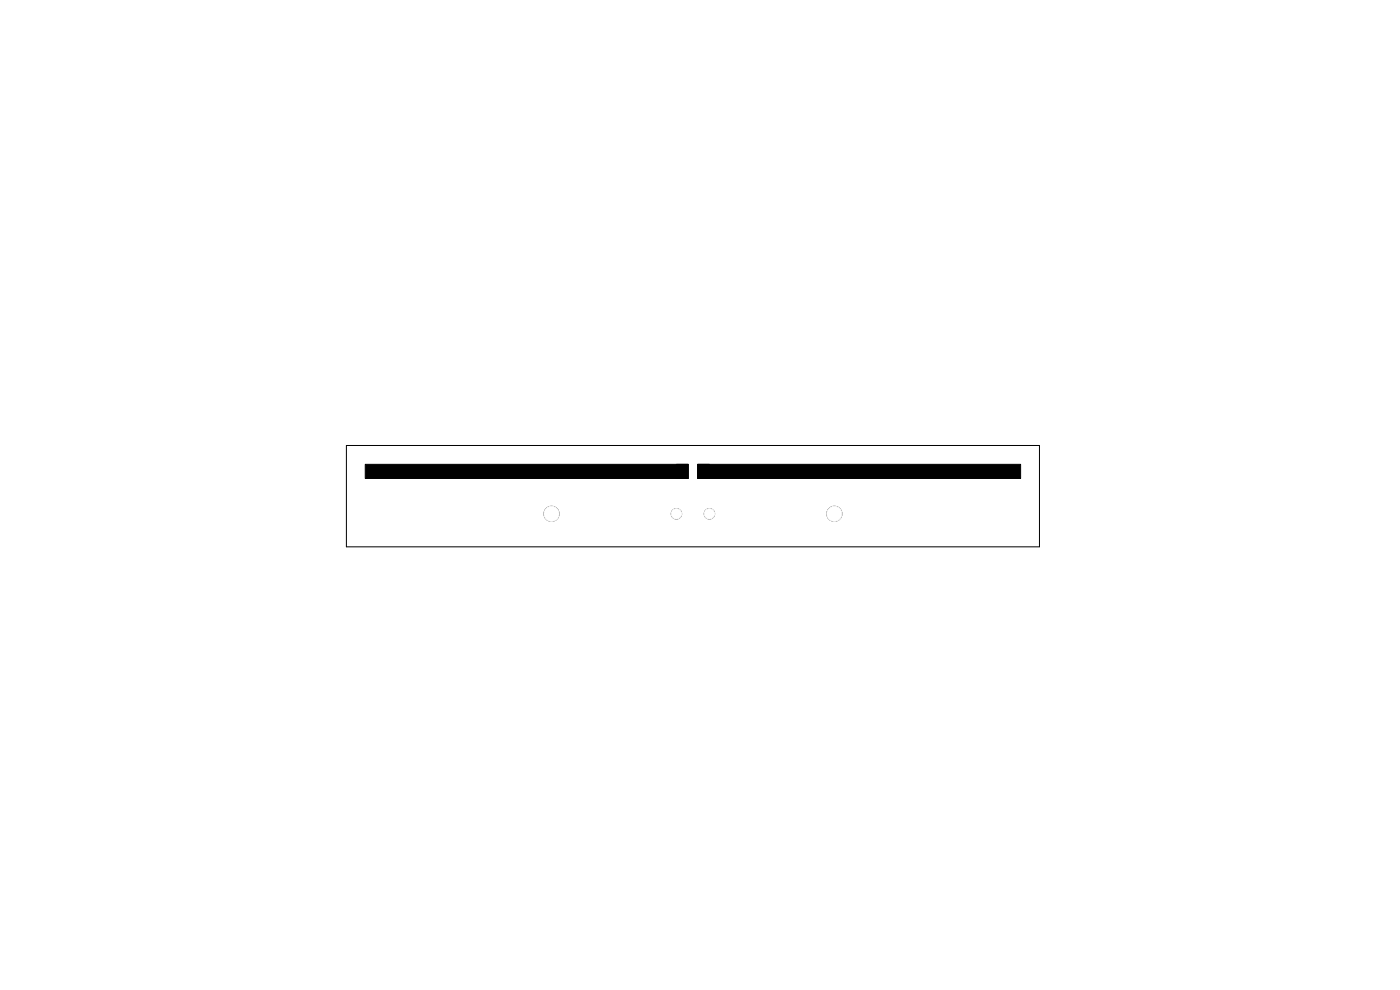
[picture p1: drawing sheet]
<svg xmlns="http://www.w3.org/2000/svg" width="297mm" height="210mm" viewBox="0 0 297 210" stroke-linecap="round" stroke-linejoin="round" font-family="sans-serif">
<g fill="#000" stroke="#000" stroke-width=".21">
<path d="M77.5 98.5h68.5v3h-68.5zM143.5 98.5h2.5v3h-2.5zM148 98.5h2.5v3h-2.5zM148 98.5h68.5v3h-68.5z"/>
<circle cx="117" cy="109" r="1.6"/>
<circle cx="143.5" cy="109" r="1.1"/>
<circle cx="150.5" cy="109" r="1.1"/>
<circle cx="177" cy="109" r="1.6"/>
</g>
<g fill="#fff" stroke="#fff" stroke-width=".21">
<circle cx="143.5" cy="109" r="1.1"/>
<circle cx="117" cy="109" r="1.6"/>
<circle cx="177" cy="109" r="1.6"/>
<circle cx="150.5" cy="109" r="1.1"/>
</g>
<path d="M73.5 94.5h147v21.5h-147z" fill="none" stroke="#000" stroke-width=".21"/>
</svg>
